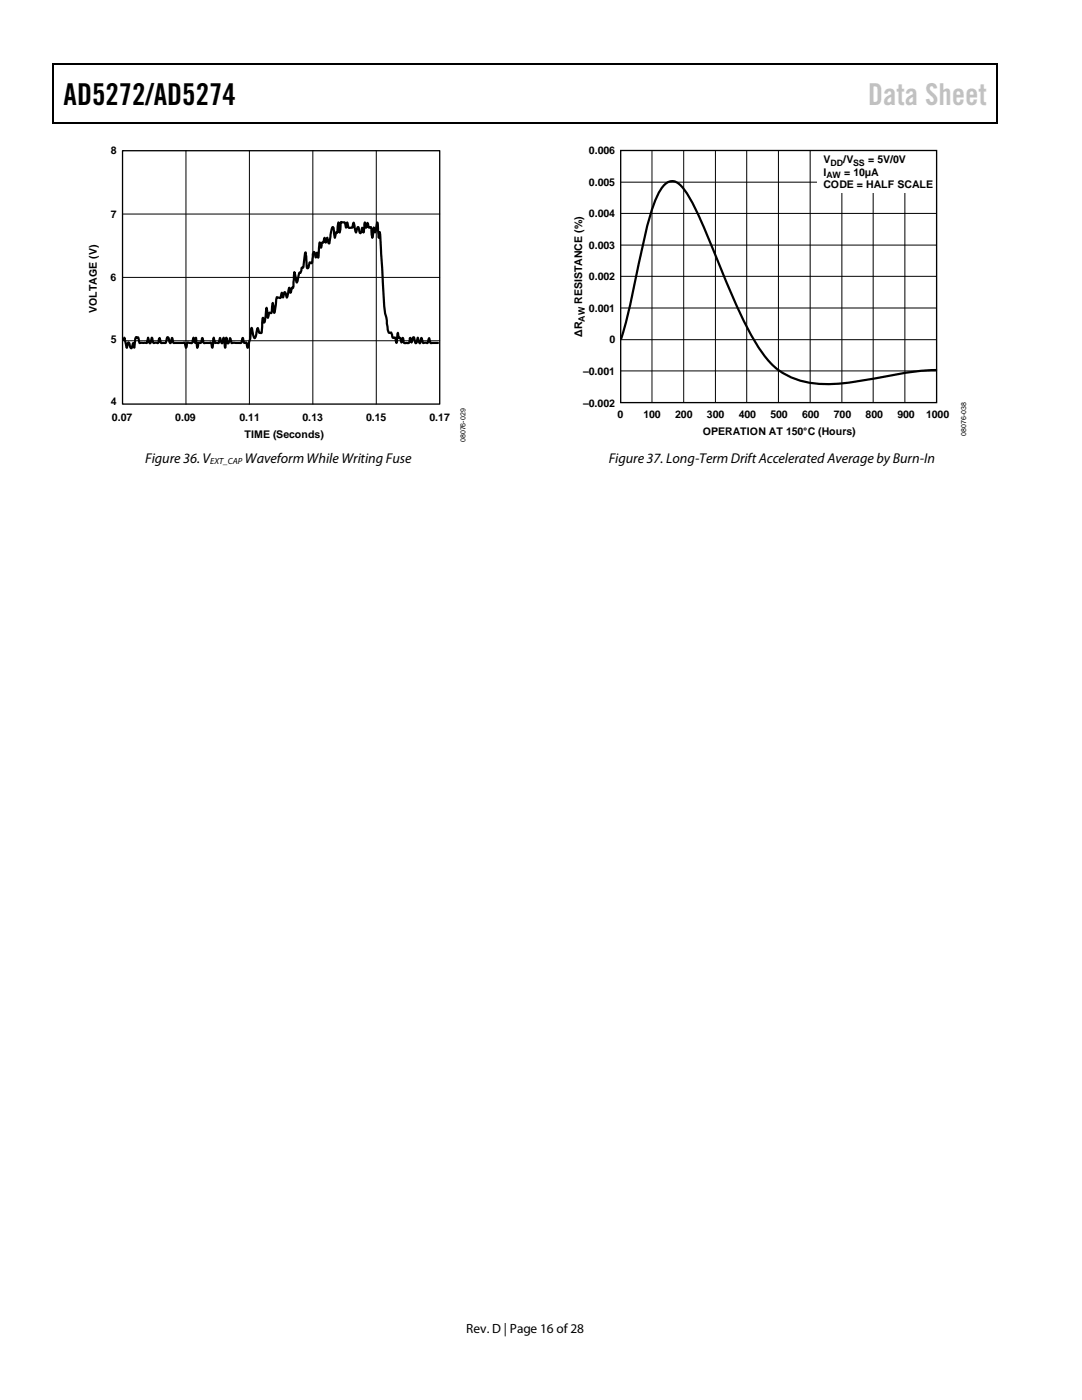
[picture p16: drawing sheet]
<svg xmlns="http://www.w3.org/2000/svg" width="216mm" height="279mm" viewBox="0 0 216 279" stroke-linecap="round" stroke-linejoin="round" font-family="sans-serif">
<defs><g id="words">
<text font-size="6" x="12.7" y="20.9">AD5272/AD5274</text>
<text font-size="6" fill="#c1c1c1" x="173.2" y="20.9">Data Sheet</text>
<g font-size="2.8">
<text x="29" y="92.5">Figure 36. V</text>
<text x="48.9" y="92.5">Waveform While Writing Fuse</text>
<text x="121.5" y="92.5">Figure 37. Long-Term Drift Accelerated Average by Burn-In</text>
</g>
<text font-size="2.7" x="93" y="266">Rev. D | Page 16 of28</text>
<g font-size="2.1">
<text x="22.1" y="30.8">8</text>
<text x="117.5" y="30.7">0.006</text>
<text x="164.3" y="32.6">V</text>
<text x="164.3" y="35">I</text>
<text x="168.3" y="32.6">/V</text>
<text x="168.4" y="35">= 10µA</text>
<text x="173.2" y="32.6">= 5V/0V</text>
<text x="117.5" y="37">0.005</text>
<text x="164.3" y="37.5">CODE = HALF SCALE</text>
<text x="22.1" y="43.5">7</text>
<text x="117.5" y="43.3">0.004</text>
<text x="117.5" y="49.6">0.003</text>
<text x="22.1" y="56">6</text>
<text x="117.5" y="55.9">0.002</text>
<text x="19.3" y="62.5" transform="rotate(-90 19.3 62.5)">VOLTAGE (V)</text>
<text x="116.2" y="60.6" transform="rotate(-90 116.2 60.6)">RESISTANCE (%)</text>
<text x="117.5" y="62.2">0.001</text>
<text x="22.1" y="68.5">5</text>
<text x="116.2" y="67.2" transform="rotate(-90 116.2 67.2)">ΔR</text>
<text x="121.6" y="68.5">0</text>
<text x="116.3" y="74.8">–0.001</text>
<text x="22.1" y="80.7">4</text>
<text x="116.3" y="81.1">–0.002</text>
<text x="123.2" y="83.5">0</text>
<text x="128.4" y="83.5">100</text>
<text x="134.7" y="83.5">200</text>
<text x="141.1" y="83.5">300</text>
<text x="147.4" y="83.5">400</text>
<text x="153.7" y="83.5">500</text>
<text x="160.1" y="83.5">600</text>
<text x="166.4" y="83.5">700</text>
<text x="172.7" y="83.5">800</text>
<text x="179.1" y="83.5">900</text>
<text x="184.8" y="83.5">1000</text>
<text x="22.3" y="84">0.07</text>
<text x="35" y="84">0.09</text>
<text x="47.8" y="84">0.11</text>
<text x="48.8" y="87.5">TIME (Seconds)</text>
<text x="60.4" y="84">0.13</text>
<text x="73" y="84">0.15</text>
<text x="85.7" y="84">0.17</text>
<text x="140.2" y="86.8">OPERATION AT 150°C (Hours)</text>
</g>
<g font-size="1.8">
<text x="164.9" y="35.6">AW</text>
<text x="165.7" y="33.1">DD</text>
<text x="170.3" y="33.1">SS</text>
<text x="116.7" y="64.2" transform="rotate(-90 116.7 64.2)">AW</text>
<text x="42" y="92.6">EXT_CAP</text>
</g>
<g font-size="1.4">
<text x="92.9" y="88.3" transform="rotate(-90 92.9 88.3)">08076-029</text>
<text x="192.8" y="87" transform="rotate(-90 192.8 87)">08076-038</text>
</g>
</g></defs>
<path d="M10.5 12.7h.3v1h-.3zM10.5 12.7h.3v.3h-.3zM133.3 12.7h.3v.3h-.3zM198.8 12.7h.2v1h-.2zM198.8 12.7h.2v.3h-.2zM10.5 24.4h.3v.2h-.3zM133.1 24.4h.2v.2h-.2zM198.8 24.4h.2v.2h-.2z" fill="#000"/>
<path d="M10.7 13.7v10.7M10.8 12.8h122.5M133.6 12.8h65.2M198.9 13.7v10.7M10.8 24.5h188" fill="none" stroke="#000" stroke-width=".25"/>
<path d="M24.7 67.8l.1-.4 .5 2 .3-1.1 .6 1.2 .4-1 .2 .9 .3-2.1h.4l.3 1.2 1.5-.1 .2-1 .4 1.1 .4-1.1 .1 .3a.58 .58 0 0 0 .4 .7l.7 .1 .3-1 .3 1 1-.1 .3-1.1 .2 .1 .2 .8 .2 .3 .3-1 .4 1 2-.1 .2 .2 .2 .8 .2-.5a.4 .4 0 0 1 .2-.5h.8l.3-1 .4 1 .1-1 .3 2 .2-.9 .1-.1h.3l.2-.1 .2-.8 .2 .9h1.4l.4 1 .2-2 .1 .4a.66 .66 0 0 0 1 .6l.2-.9 .4 1 .3-1.1 .3 2 .3-2 .2 1 .1 .1 .4-1 .3 1h1.7l.3-.1 .2-1 .3 .9 .1 .1h.3l.1 .1 .2 .9 .5-1.8 .3-2.2 .6 2.1 .2-.3 .4-1.7 .4 1h.3l.1-.2 .2-2.8 .1-.1 .2 1 .2-.5 .3-2.5 .3 2 .2-.9h.4l.1-.2 .2-1.8 .4 1.9 .4-3.1 .8 .1 .3-1 .2 1 .3-1.1 .4 1.1 .5-1.9 .2 .9 .1-.1 .2-.8 .1-.1 .2 .1v-.2l.2-3 .6 2 .4-1.8h.2l.3-1 .3-.1v-.1l.4-2.9 .2 .7 .1 2.2 .1 .2h.2l.3-1.1 .4 .2 .1-.2 .3-2.1h.1l.1 .1 .2 1 .3-.9 .2 .9 .3-3 .3 1 .1-.9 .3-.2 .2-.8h.1l.1 .1 .1 .8 .3-.9 .2 .9 .2 .2 .6-3.3 .3 .3 .2 1.9 .2-1.1h.3l.2-2 .3 2 .2-2.1 .8 .2 .3 .9 .2-1 .1 .5a.5 .5 0 0 0 .4 .6 .5 .5 0 0 0 .6-.5l.2-.5 .4 1.9 .4-1.1 .5 1.2 .2-.2 .2-.9 .2 1 .3-2 .3 1 .2-.9 .2 .8 .1 .1h.4l.3 2.1 .3-2.1 .3 .9 .4-1.9 .3 3.1 .2-1.2v.2l.6 10.1a40.2 40.2 0 0 0 .8 7.7l.3 2 .2 .1 .3-.1 .4 1.1h.4l.3 1 .3-2 .2 1 .3 .1 .2 .9 .3-1 .2 1h1l.2-1 .3 1 .4-1.1 .1 .1 .3 1.1 .2-.1 .2-1 .5 1.1 .2-1 .4 .9 .9 .1 .3-1 .3 .9h1.5M123.9 67.6a207.3 207.3 0 0 0 4.4-19l.5-2.1a26.8 26.8 0 0 1 3.4-9.2 2.2 2.2 0 0 1 3.8-.1 40.6 40.6 0 0 1 5.2 10 232.7 232.7 0 0 0 8.2 18.8 24.8 24.8 0 0 0 5.9 7.9 18.4 18.4 0 0 0 13.3 2.6l3.7-.6a91.1 91.1 0 0 1 14.5-2" fill="none" stroke="#000" stroke-width=".44"/>
<path d="M24.4 30.1h63.3v50.5h-63.3z" fill="none" stroke="#000" stroke-width=".26"/>
<g fill="none" stroke="#000" stroke-width=".2">
<path d="M37.1 30.1v50.5M49.8 30.1v50.5M62.4 30.1v50.5M75.1 30.1v50.5M123.9 36.4h63M130.1 30v50.3M136.4 30v50.3M142.8 30v50.3M149 30v50.3M155.3 30v50.3M161.7 30v50.3M168 30v50.3"/>
<path d="M174.2 30v50.3M180.6 30v50.3M24.4 42.7h63.3M24.4 55.4h63.3M123.9 42.6h63M123.9 55.1h63M123.9 48.9h63M24.4 68h63.3M123.9 74h63M123.9 67.8h63M123.9 61.5h63"/>
</g>
<path d="M163.1 30h23.8v8.5h-23.8z" fill="#fff"/>
<path d="M123.9 30h63v50.3h-63z" fill="none" stroke="#000" stroke-width=".26"/>
<use href="#words"/>
</svg>
